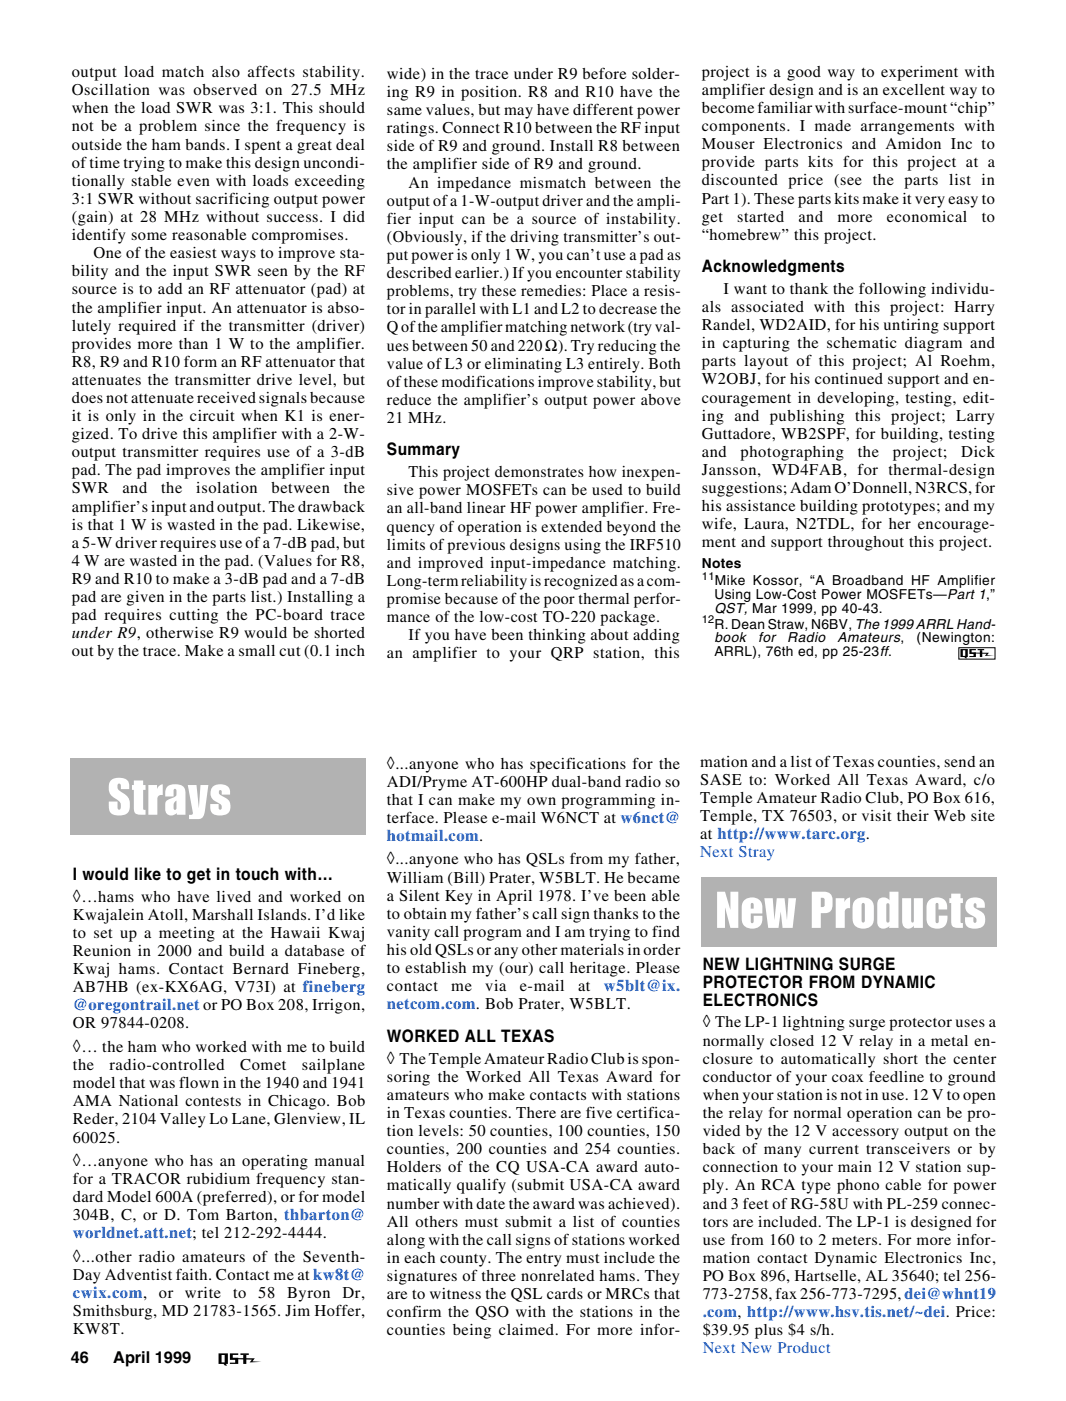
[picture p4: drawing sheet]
<svg xmlns="http://www.w3.org/2000/svg" width="208mm" height="273mm" viewBox="0 0 208 273" stroke-linecap="round" stroke-linejoin="round" font-family="sans-serif">
<defs><g id="words">
<g font-size="9.9" fill="#fff">
<text x="21.1" y="158.8">Strays</text>
<text x="139.6" y="180.8">New Products</text>
</g>
<g font-size="3.4">
<text x="136.8" y="53.1">Acknowledgments</text>
<text x="75.4" y="88.8">Summary</text>
<text x="14.2" y="171.5">I would like to get in touch with…</text>
<text x="137" y="189">NEW LIGHTNING SURGE</text>
<text x="137" y="192.5">PROTECTOR FROM DYNAMIC</text>
<text x="137" y="196">ELECTRONICS</text>
<text x="75.4" y="203.1">WORKED ALL TEXAS</text>
</g>
<g font-size="3.2">
<text x="14" y="15">output load match also affects stability.</text>
<text x="75.4" y="15.4">wide) in the trace under R9 before solder-</text>
<text x="136.8" y="15">project is a good way to experiment with</text>
<text x="14" y="18.6">Oscillation was observed on 27.5 MHz</text>
<text x="14" y="22.1">when the load SWR was 3:1. This should</text>
<text x="75.4" y="18.9">ing R9 in position. R8 and R10 have the</text>
<text x="75.4" y="22.4">same values, but may have different power</text>
<text x="136.8" y="18.5">amplifier design and is an excellent way to</text>
<text x="136.8" y="22">become familiar with surface-mount “chip”</text>
<text x="14" y="25.6">not be a problem since the frequency is</text>
<text x="14" y="29.2">outside the ham bands. I spent a great deal</text>
<text x="75.4" y="26">ratings. Connect R10 between the RF input</text>
<text x="75.4" y="29.5">side of R9 and ground. Install R8 between</text>
<text x="136.8" y="25.6">components. I made arrangements with</text>
<text x="136.8" y="29.1">Mouser Electronics and Amidon Inc to</text>
<text x="14" y="32.7">of time trying to make this design uncondi-</text>
<text x="75.4" y="33">the amplifier side of R9 and ground.</text>
<text x="136.8" y="32.6">provide parts kits for this project at a</text>
<text x="14" y="36.2">tionally stable even with loads exceeding</text>
<text x="14" y="39.8">3:1 SWR without sacrificing output power</text>
<text x="75.4" y="40.1">output of a 1-W-output driver and the ampli-</text>
<text x="79.7" y="36.6">An impedance mismatch between the</text>
<text x="136.8" y="36.2">discounted price (see the parts list in</text>
<text x="136.8" y="39.7">Part 1). These parts kits make it very easy to</text>
<text x="14" y="43.3">(gain) at 28 MHz without success. I did</text>
<text x="14" y="46.8">identify some reasonable compromises.</text>
<text x="75.4" y="43.6">fier input can be a source of instability.</text>
<text x="75.4" y="47.2">(Obviously, if the driving transmitter’s out-</text>
<text x="136.8" y="43.2">get</text>
<text x="136.8" y="46.7">“homebrew” this project.</text>
<text x="143.7" y="43.2">started</text>
<text x="155.6" y="43.2">and</text>
<text x="163.2" y="43.2">more</text>
<text x="172.9" y="43.2">economical</text>
<text x="191.3" y="43.2">to</text>
<text x="14" y="53.8">bility and the input SWR seen by the RF</text>
<text x="18.2" y="50.3">One of the easiest ways to improve sta-</text>
<text x="75.4" y="50.7">put power is only 1 W, you can’t use a pad as</text>
<text x="14" y="57.4">source is to add an RF attenuator (pad) at</text>
<text x="75.4" y="54.2">described earlier.) If you encounter stability</text>
<text x="75.4" y="57.7">problems, try these remedies: Place a resis-</text>
<text x="141" y="57.3">I want to thank the following individu-</text>
<text x="14" y="60.9">the amplifier input. An attenuator is abso-</text>
<text x="14" y="64.4">lutely required if the transmitter (driver)</text>
<text x="75.4" y="61.3">tor in parallel with L1 and L2 to decrease the</text>
<text x="75.4" y="64.8">Q of the amplifier matching network (try val-</text>
<text x="136.8" y="60.8">als associated with this project: Harry</text>
<text x="136.8" y="64.3">Randel, WD2AID, for his untiring support</text>
<text x="14" y="67.9">provides more than 1 W to the amplifier.</text>
<text x="14" y="71.5">R8, R9 and R10 form an RF attenuator that</text>
<text x="75.4" y="68.3">ues between 50 and 220Ω). Try reducing the</text>
<text x="75.4" y="71.8">value of L3 or eliminating L3 entirely. Both</text>
<text x="136.8" y="67.9">in capturing the schematic diagram and</text>
<text x="136.8" y="71.4">parts layout of this project; Al Roehm,</text>
<text x="14" y="75">attenuates the transmitter drive level, but</text>
<text x="75.4" y="75.4">of these modifications improve stability, but</text>
<text x="136.8" y="74.9">W2OBJ, for his continued support and en-</text>
<text x="14" y="78.5">does not attenuate received signals because</text>
<text x="14" y="82.1">it is only in the circuit when K1 is ener-</text>
<text x="75.4" y="78.9">reduce the amplifier’s output power above</text>
<text x="75.4" y="82.4">21 MHz.</text>
<text x="136.8" y="78.5">couragement in developing, testing, edit-</text>
<text x="136.8" y="82">ing and publishing this project; Larry</text>
<text x="14" y="85.6">gized. To drive this amplifier with a 2-W-</text>
<text x="14" y="89.1">output transmitter requires use of a 3-dB</text>
<text x="136.8" y="85.5">Guttadore, WB2SPF, for building, testing</text>
<text x="136.8" y="89.1">and</text>
<text x="144.4" y="89.1">photographing</text>
<text x="167.2" y="89.1">the</text>
<text x="174.1" y="89.1">project;</text>
<text x="187.4" y="89.1">Dick</text>
<text x="14" y="92.7">pad. The pad improves the amplifier input</text>
<text x="79.7" y="93">This project demonstrates how inexpen-</text>
<text x="136.8" y="92.6">Jansson, WD4FAB, for thermal-design</text>
<text x="14" y="96.2">SWR</text>
<text x="14" y="99.7">amplifier’s input and output. The drawback</text>
<text x="23.9" y="96.2">and</text>
<text x="31.4" y="96.2">the</text>
<text x="38.2" y="96.2">isolation</text>
<text x="52.9" y="96.2">between</text>
<text x="67" y="96.2">the</text>
<text x="75.4" y="96.5">sive power MOSFETs can be used to build</text>
<text x="75.4" y="100.1">an all-band linear HF power amplifier. Fre-</text>
<text x="136.8" y="96.1">suggestions; Adam O’Donnell, N3RCS, for</text>
<text x="136.8" y="99.7">his assistance building prototypes; and my</text>
<text x="14" y="103.3">is that 1 W is wasted in the pad. Likewise,</text>
<text x="14" y="106.8">a 5-W driver requires use of a 7-dB pad, but</text>
<text x="75.4" y="103.6">quency of operation is extended beyond the</text>
<text x="75.4" y="107.1">limits of previous designs using the IRF510</text>
<text x="136.8" y="103.2">wife, Laura, N2TDL, for her encourage-</text>
<text x="136.8" y="106.7">ment and support throughout this project.</text>
<text x="14" y="110.3">4 W are wasted in the pad. (Values for R8,</text>
<text x="14" y="113.8">R9 and R10 to make a 3-dB pad and a 7-dB</text>
<text x="75.4" y="110.7">and improved input-impedance matching.</text>
<text x="14" y="117.3">pad are given in the parts list.) Installing a</text>
<text x="75.4" y="114.2">Long-term reliability is recognized as a com-</text>
<text x="75.4" y="117.7">promise because of the poor thermal perfor-</text>
<text x="14" y="120.9">pad requires cutting the PC-board trace</text>
<text x="14" y="124.4">under R9, otherwise R9 would be shorted</text>
<text x="75.4" y="121.2">mance of the low-cost TO-220 package.</text>
<text x="79.7" y="124.8">If you have been thinking about adding</text>
<text x="14" y="127.9">out by the trace. Make a small cut (0.1 inch</text>
<text x="75.4" y="128.3">an amplifier to your QRP station, this</text>
<text x="75.4" y="149.8">◊...anyone who has specifications for the</text>
<text x="136.5" y="149.4">mation and a list of Texas counties, send an</text>
<text x="75.4" y="153.3">ADI/Pryme AT-600HP dual-band radio so</text>
<text x="136.5" y="153">SASE to: Worked All Texas Award, c/o</text>
<text x="75.4" y="156.8">that I can make my own programming in-</text>
<text x="75.4" y="160.4">terface. Please e-mail W6NCT at w6nct@</text>
<text x="136.5" y="156.5">Temple Amateur Radio Club, PO Box 616,</text>
<text x="136.5" y="160">Temple, TX 76503, or visit their Web site</text>
<text x="136.5" y="163.6">at http://www.tarc.org.</text>
<text x="75.4" y="168.5">◊...anyone who has QSLs from my father,</text>
<text x="75.4" y="172">William (Bill) Prater, W5BLT. He became</text>
<text x="14.2" y="175.7">◊…hams who have lived and worked on</text>
<text x="14.2" y="179.3">Kwajalein Atoll, Marshall Islands. I’d like</text>
<text x="75.4" y="175.6">a Silent Key in April 1978. I’ve been able</text>
<text x="75.4" y="179.1">to obtain my father’s call sign thanks to the</text>
<text x="14.2" y="182.8">to set up a meeting at the Hawaii Kwaj</text>
<text x="75.4" y="182.6">vanity call program and I am trying to find</text>
<text x="14.2" y="186.3">Reunion in 2000 and build a database of</text>
<text x="14.2" y="189.9">Kwaj hams. Contact Bernard Fineberg,</text>
<text x="75.4" y="186.1">his old QSLs or any other materials in order</text>
<text x="75.4" y="189.6">to establish my (our) call heritage. Please</text>
<text x="14.2" y="193.4">AB7HB (ex-KX6AG, V73I) at fineberg</text>
<text x="75.4" y="193.2">contact</text>
<text x="88" y="193.2">me</text>
<text x="94.6" y="193.2">via</text>
<text x="101.3" y="193.2">e-mail</text>
<text x="112.7" y="193.2">at</text>
<text x="14.2" y="200.4">OR 97844-0208.</text>
<text x="137" y="200.2">◊ The LP-1 lightning surge protector uses a</text>
<text x="137" y="203.8">normally closed 12 V relay in a metal en-</text>
<text x="14.2" y="205">◊… the ham who worked with me to build</text>
<text x="14.2" y="208.5">the</text>
<text x="21.4" y="208.5">radio-controlled</text>
<text x="46.8" y="208.5">Comet</text>
<text x="58.8" y="208.5">sailplane</text>
<text x="75.4" y="207.3">◊ The Temple Amateur Radio Club is spon-</text>
<text x="137" y="207.3">closure to automatically short the center</text>
<text x="14.2" y="212.1">model that was flown in the 1940 and 1941</text>
<text x="14.2" y="215.6">AMA National contests in Chicago. Bob</text>
<text x="75.4" y="210.8">soring the Worked All Texas Award for</text>
<text x="75.4" y="214.4">amateurs who make contacts with stations</text>
<text x="137" y="210.8">conductor of your coax feedline to ground</text>
<text x="137" y="214.4">when your station is not in use. 12 V to open</text>
<text x="14.2" y="219.1">Reder, 2104 Valley Lo Lane, Glenview, IL</text>
<text x="75.4" y="217.9">in Texas counties. There are five certifica-</text>
<text x="75.4" y="221.4">tion levels: 50 counties, 100 counties, 150</text>
<text x="137" y="217.9">the relay for normal operation can be pro-</text>
<text x="137" y="221.4">vided by the 12 V accessory output on the</text>
<text x="14.2" y="222.7">60025.</text>
<text x="14.2" y="227.2">◊…anyone who has an operating manual</text>
<text x="75.4" y="225">counties, 200 counties and 254 counties.</text>
<text x="137" y="225">back of many current transceivers or by</text>
<text x="14.2" y="230.8">for a TRACOR rubidium frequency stan-</text>
<text x="75.4" y="228.5">Holders of the CQ USA-CA award auto-</text>
<text x="75.4" y="232">matically qualify (submit USA-CA award</text>
<text x="137" y="228.5">connection to your main 12 V station sup-</text>
<text x="137" y="232">ply. An RCA type phono cable for power</text>
<text x="14.2" y="234.3">dard Model 600A (preferred), or for model</text>
<text x="14.2" y="237.8">304B, C, or D. Tom Barton, thbarton@</text>
<text x="75.4" y="235.5">number with date the award was achieved).</text>
<text x="75.4" y="239.1">All others must submit a list of counties</text>
<text x="137" y="235.5">and 3 feet of RG-58U with PL-259 connec-</text>
<text x="137" y="239.1">tors are included. The LP-1 is designed for</text>
<text x="14.2" y="246">◊...other radio amateurs of the Seventh-</text>
<text x="75.4" y="242.6">along with the call signs of stations worked</text>
<text x="137" y="242.6">use from 160 to 2 meters. For more infor-</text>
<text x="14.2" y="249.5">Day Adventist faith. Contact me at kw8t@</text>
<text x="75.4" y="246.1">in each county. The entry must include the</text>
<text x="75.4" y="249.6">signatures of three nonrelated hams. They</text>
<text x="137" y="246.1">mation contact Dynamic Electronics Inc,</text>
<text x="137" y="249.6">PO Box 896, Hartselle, AL 35640; tel 256-</text>
<text x="14.2" y="256.5">Smithsburg, MD 21783-1565. Jim Hoffer,</text>
<text x="31" y="253">or</text>
<text x="36.1" y="253">write</text>
<text x="45.4" y="253">to</text>
<text x="50.3" y="253">58</text>
<text x="56" y="253">Byron</text>
<text x="66.7" y="253">Dr,</text>
<text x="75.4" y="253.2">are to witness the QSL cards or MRCs that</text>
<text x="75.4" y="256.7">confirm the QSO with the stations in the</text>
<text x="137" y="253.2">773-2758, fax 256-773-7295, dei@whnt19</text>
<text x="14.2" y="260.1">KW8T.</text>
<text x="75.4" y="260.2">counties being claimed. For more infor-</text>
<text x="137" y="260.2">$39.95 plus $4 s/h.</text>
<text x="13.8" y="265.7">46</text>
<text x="22.1" y="265.7">April 1999</text>
</g>
<g font-size="3.2" fill="#0050d1">
<text x="75.4" y="163.9">hotmail.com.</text>
<text x="136.5" y="167.1">Next Stray</text>
<text x="14.2" y="196.9">@oregontrail.net or PO Box 208, Irrigon,</text>
<text x="75.4" y="196.7">netcom.com. Bob Prater, W5BLT.</text>
<text x="117.7" y="193.2">w5blt@ix.</text>
<text x="14.2" y="241.3">worldnet.att.net; tel 212-292-4444.</text>
<text x="14.2" y="253">cwix.com,</text>
<text x="137" y="256.7">.com, http://www.hsv.tis.net/~dei. Price:</text>
<text x="137" y="263.7">Next New Product</text>
</g>
<g font-size="2.7">
<text x="136.8" y="110.7">Notes</text>
<text x="139.3" y="119.5">QST, Mar 1999, pp 40-43.</text>
<text x="139.3" y="116.8">Using Low-Cost Power MOSFETs—Part 1,”</text>
<text x="139.3" y="114.1">Mike Kossor, “A Broadband HF Amplifier</text>
<text x="139.3" y="125.2">book</text>
<text x="139.3" y="122.5">R. Dean Straw, N6BV, The 1999 ARRL Hand-</text>
<text x="147.8" y="125.2">for</text>
<text x="153.5" y="125.2">Radio</text>
<text x="163.2" y="125.2">Amateurs,</text>
<text x="178.7" y="125.2">(Newington:</text>
<text x="139.3" y="127.8">ARRL), 76th ed, pp 25-23ff.</text>
</g>
<g font-size="2.2">
<text x="136.8" y="113">11</text>
<text x="136.8" y="121.4">12</text>
</g>
</g></defs>
<path d="M187.2 126.5h1.4l-.4 .2h-.5v1.1h.5v-1.1l.4-.2v1.6h-.3l.2 .2h-.3l-.2-.2h-.8zM189.9 127.2h2.9l-.4 .5h1.4l-1.8 .1 .3-.4h-2.4zM189 126.5h1.2v.2h-.8v.4h.8v1h-1.3v-.2h.9v-.4h-.8zM191 126.7h.5v1.4h-.5zM190.6 126.5h1.2v.2h-1.2zM42.6 263.8h1.8l-.6 .3h-.6v1.4h.6v-1.4l.6-.3v2h-.4l.3 .3h-.5l-.2-.3h-1zM46 264.7h3.7l-.5 .6 1.8 .1-2.3 .1 .4-.5-3.1-.1zM44.8 263.8h1.6v.3h-1v.5h1v1.2h-1.6v-.2h1v-.6h-1zM47.4 264.1h.6v1.7h-.6zM46.9 263.8h1.6v.3h-1.6z" fill="#000"/>
<path d="M186.9 126.2h7.1v2.3h-7.1z" fill="none" stroke="#000" stroke-width=".19"/>
<g fill="#b2b2b2">
<path d="M13.7 147.8h57.5v14.8h-57.5z" fill-rule="evenodd"/>
<path d="M136.8 170.9h57.5v13.6h-57.5z" fill-rule="evenodd"/>
</g>
<use href="#words"/>
</svg>
